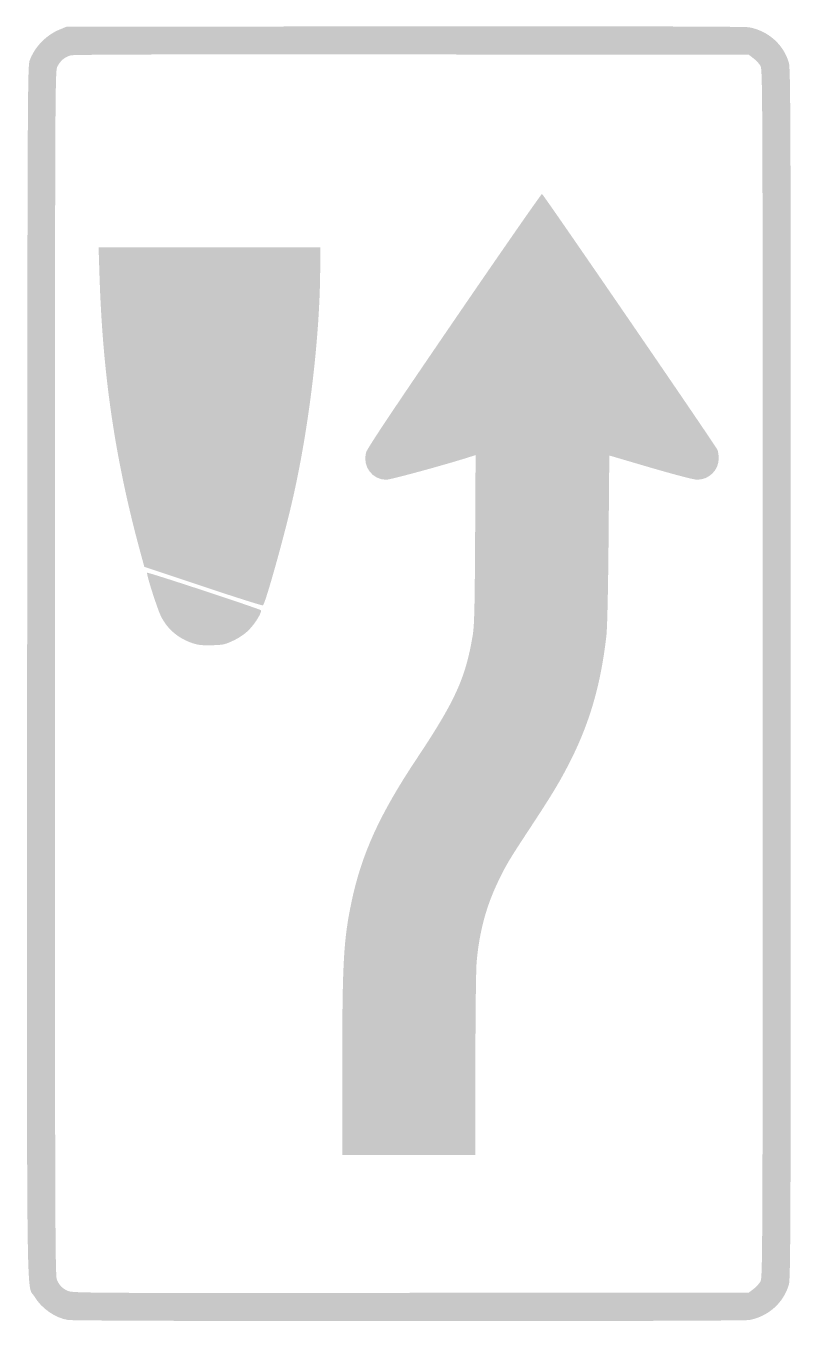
# Model space of a CAD drawing. Header units: inches. Extents: x -8.9 to 8.8, y -15.3 to 15.
import ezdxf

# ---------------------------------------------------------------- set-up
doc = ezdxf.new("R2010")
doc.units = ezdxf.units.IN
doc.header["$MEASUREMENT"] = 0

msp = doc.modelspace()

# ---------------------------------------------------------------- hatches: boundary and pattern name
h = msp.add_hatch(color=7)
edge = h.paths.add_edge_path()
edge.add_spline(control_points=[(-7.892, -14.97), (-8.192, -14.92), (-8.503, -14.703), (-8.668, -14.428), (-8.859, -14.109), (-8.845, -15.314), (-8.837, 0.091), (-8.831, 13.238), (-8.827, 14.06), (-8.781, 14.195), (-8.674, 14.507), (-8.4, 14.792), (-8.08, 14.922)], knot_values=[0, 0, 0, 0, 1, 1, 1, 2, 2, 2, 3, 3, 3, 4, 4, 4, 4], degree=3, periodic=0)
edge.add_line((-8.08, 14.922), (-7.925, 14.986))
edge.add_line((-7.925, 14.986), (-0.1, 14.993))
edge.add_spline(control_points=[(-0.1, 14.993), (5.044, 14.998), (7.777, 14.991), (7.878, 14.972), (8.321, 14.89), (8.673, 14.577), (8.799, 14.153), (8.84, 14.013), (8.844, 12.783), (8.844, 0), (8.844, -12.783), (8.84, -14.013), (8.799, -14.153), (8.674, -14.575), (8.324, -14.888), (7.883, -14.971), (7.7, -15.006), (-7.685, -15.005), (-7.892, -14.97)], knot_values=[0, 0, 0, 0, 1, 1, 1, 2, 2, 2, 3, 3, 3, 4, 4, 4, 5, 5, 5, 6, 6, 6, 6], degree=3, periodic=0)
edge = h.paths.add_edge_path(flags=0)
edge.add_spline(control_points=[(7.979, -14.254), (8.037, -14.209), (8.109, -14.133), (8.139, -14.084), (8.192, -13.997), (8.193, -13.729), (8.193, 0), (8.193, 13.729), (8.192, 13.997), (8.139, 14.084), (8.109, 14.133), (8.037, 14.209), (7.979, 14.254)], knot_values=[0, 0, 0, 0, 1, 1, 1, 2, 2, 2, 3, 3, 3, 4, 4, 4, 4], degree=3, periodic=0)
edge.add_line((7.979, 14.254), (7.872, 14.335))
edge.add_line((7.872, 14.335), (0.073, 14.343))
edge.add_spline(control_points=[(0.073, 14.343), (-5.282, 14.349), (-7.758, 14.342), (-7.829, 14.322), (-7.972, 14.281), (-8.078, 14.189), (-8.14, 14.054), (-8.191, 13.942), (-8.192, 13.508), (-8.193, 0.006), (-8.193, -12.469), (-8.189, -13.937), (-8.15, -14.031), (-8.091, -14.171), (-8.031, -14.234), (-7.896, -14.296), (-7.787, -14.346), (-7.505, -14.348), (0.045, -14.341)], knot_values=[0, 0, 0, 0, 1, 1, 1, 2, 2, 2, 3, 3, 3, 4, 4, 4, 5, 5, 5, 6, 6, 6, 6], degree=3, periodic=0)
edge.add_line((0.045, -14.341), (7.872, -14.335))
edge.add_line((7.872, -14.335), (7.979, -14.254))
h = msp.add_hatch(color=7)
edge = h.paths.add_edge_path()
edge.add_spline(control_points=[(-1.542, -9.191), (-1.542, -6.698), (-1.512, -6.163), (-1.327, -5.286), (-1.094, -4.177), (-0.676, -3.258), (0.184, -1.967), (1.071, -0.634), (1.31, -0.11), (1.475, 0.863), (1.516, 1.106), (1.525, 1.428), (1.535, 3.105)], knot_values=[0, 0, 0, 0, 1, 1, 1, 2, 2, 2, 3, 3, 3, 4, 4, 4, 4], degree=3, periodic=0)
edge.add_line((1.535, 3.105), (1.546, 5.064))
edge.add_line((1.546, 5.064), (1.467, 5.038))
edge.add_spline(control_points=[(1.467, 5.038), (0.93, 4.862), (-0.422, 4.492), (-0.526, 4.492), (-0.847, 4.495), (-1.073, 4.797), (-0.993, 5.118), (-0.971, 5.206), (-0.393, 6.074), (1.047, 8.18), (2.152, 9.797), (3.069, 11.116), (3.083, 11.112), (3.114, 11.104), (7.095, 5.294), (7.144, 5.188), (7.161, 5.151), (7.175, 5.059), (7.175, 4.985), (7.175, 4.71), (6.943, 4.486), (6.665, 4.493), (6.595, 4.495), (6.111, 4.622), (5.59, 4.775)], knot_values=[0, 0, 0, 0, 1, 1, 1, 2, 2, 2, 3, 3, 3, 4, 4, 4, 5, 5, 5, 6, 6, 6, 7, 7, 7, 8, 8, 8, 8], degree=3, periodic=0)
edge.add_line((5.59, 4.775), (4.642, 5.054))
edge.add_line((4.642, 5.054), (4.625, 3.114))
edge.add_spline(control_points=[(4.625, 3.114), (4.614, 1.913), (4.595, 1.061), (4.574, 0.877), (4.449, -0.225), (4.201, -1.097), (3.762, -1.978), (3.521, -2.461), (3.335, -2.772), (2.813, -3.566), (2.319, -4.317), (2.252, -4.43), (2.067, -4.815), (1.791, -5.39), (1.634, -5.973), (1.571, -6.665), (1.555, -6.841), (1.542, -7.886), (1.542, -9.064)], knot_values=[0, 0, 0, 0, 1, 1, 1, 2, 2, 2, 3, 3, 3, 4, 4, 4, 5, 5, 5, 6, 6, 6, 6], degree=3, periodic=0)
edge.add_line((1.542, -9.064), (1.542, -11.151))
edge.add_line((1.542, -11.151), (0, -11.151))
edge.add_line((0, -11.151), (-1.542, -11.151))
edge.add_line((-1.542, -11.151), (-1.542, -9.191))
h = msp.add_hatch(color=7)
edge = h.paths.add_edge_path()
edge.add_line((-4.76, 2.019), (-6.124, 2.475))
edge.add_line((-6.124, 2.475), (-6.209, 2.787))
edge.add_spline(control_points=[(-6.209, 2.787), (-6.799, 4.949), (-7.09, 6.92), (-7.163, 9.248)], knot_values=[0, 0, 0, 0, 1, 1, 1, 1], degree=3, periodic=0)
edge.add_line((-7.163, 9.248), (-7.183, 9.877))
edge.add_line((-7.183, 9.877), (-4.617, 9.877))
edge.add_line((-4.617, 9.877), (-2.052, 9.877))
edge.add_line((-2.052, 9.877), (-2.052, 9.432))
edge.add_spline(control_points=[(-2.052, 9.432), (-2.052, 7.842), (-2.311, 5.673), (-2.704, 3.978), (-2.905, 3.109), (-3.319, 1.636), (-3.377, 1.581), (-3.388, 1.572), (-4.01, 1.769), (-4.76, 2.019)], knot_values=[0, 0, 0, 0, 1, 1, 1, 2, 2, 2, 3, 3, 3, 3], degree=3, periodic=0)
h = msp.add_hatch(color=7)
edge = h.paths.add_edge_path()
edge.add_spline(control_points=[(-5.001, 0.704), (-5.336, 0.814), (-5.598, 1.038), (-5.743, 1.339), (-5.828, 1.514), (-6.084, 2.317), (-6.061, 2.339), (-6.044, 2.357), (-3.467, 1.506), (-3.428, 1.471), (-3.39, 1.435), (-3.549, 1.171), (-3.704, 1.013), (-3.795, 0.921), (-3.923, 0.833), (-4.06, 0.768), (-4.255, 0.675), (-4.299, 0.665), (-4.557, 0.659), (-4.773, 0.653), (-4.878, 0.663), (-5.001, 0.704)], knot_values=[0, 0, 0, 0, 1, 1, 1, 2, 2, 2, 3, 3, 3, 4, 4, 4, 5, 5, 5, 6, 6, 6, 7, 7, 7, 7], degree=3, periodic=0)

doc.saveas('drawing.dxf')
